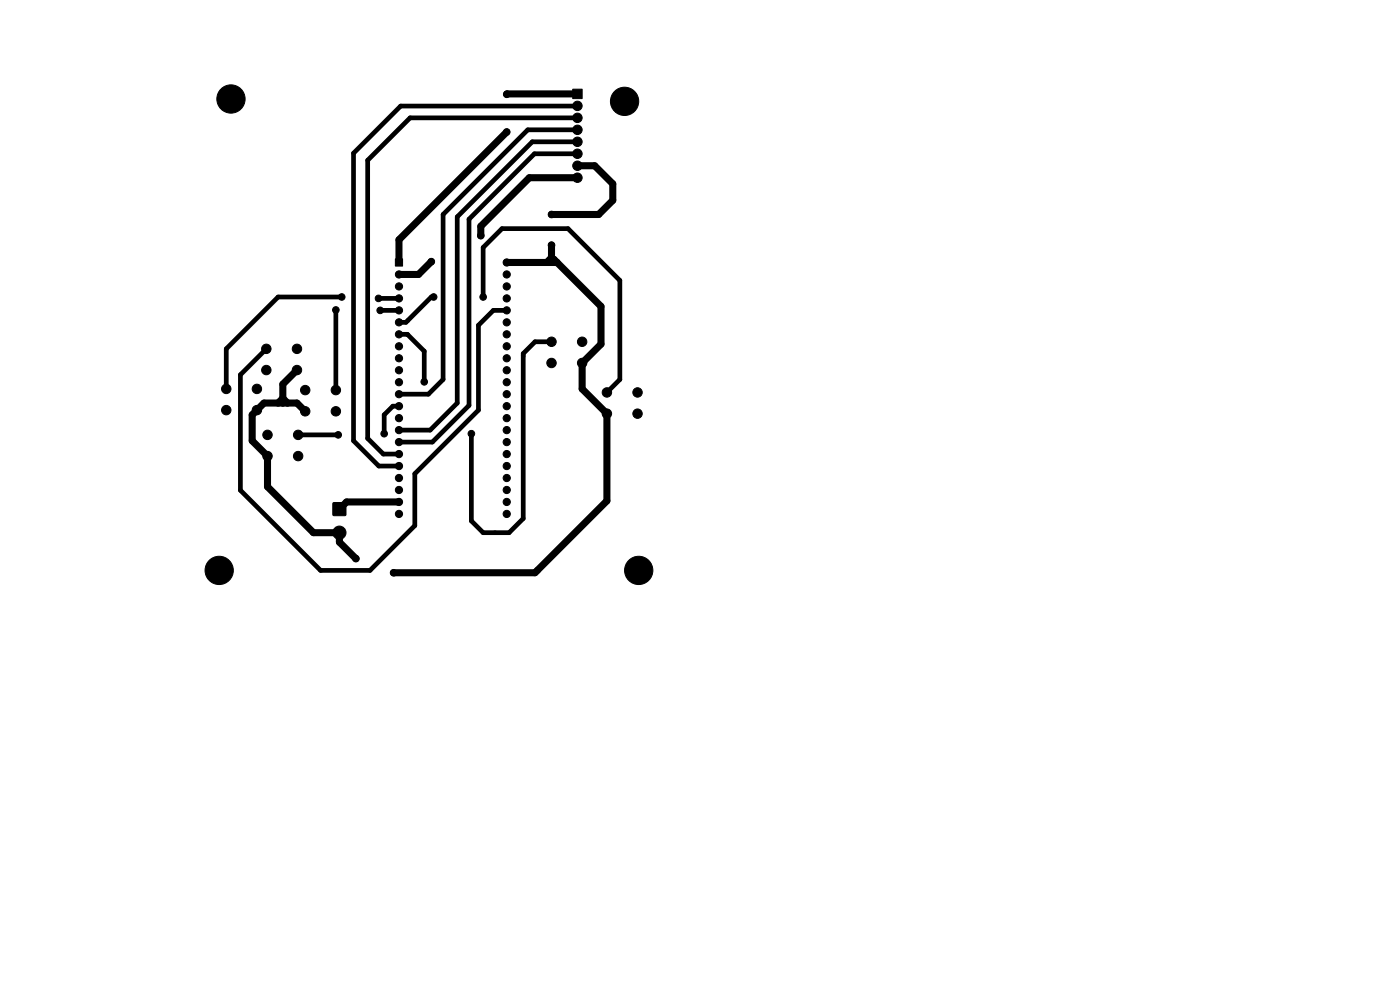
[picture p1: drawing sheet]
<svg xmlns="http://www.w3.org/2000/svg" width="297mm" height="210mm" viewBox="0 0 297 210" stroke-linecap="round" stroke-linejoin="round" font-family="sans-serif">
<g fill="#000" stroke="#000" stroke-width=".21">
<path d="M121.5 18.9h2v2h-2zM83.9 54.9h1.5v1.5h-1.5zM70.7 106.7h2.6v2.6h-2.6z"/>
<circle cx="107.5" cy="20" r=".7"/>
<circle cx="49" cy="21" r="3"/>
<circle cx="107.5" cy="28" r=".7"/>
<circle cx="122.5" cy="25" r="1"/>
<circle cx="122.5" cy="22.5" r="1"/>
<circle cx="122.5" cy="27.5" r="1"/>
<circle cx="122.5" cy="32.6" r="1"/>
<circle cx="122.5" cy="35.2" r="1"/>
<circle cx="122.5" cy="30.1" r="1"/>
<circle cx="122.5" cy="37.7" r="1"/>
<circle cx="132.5" cy="21.5" r="3"/>
<circle cx="84.6" cy="58.2" r=".76"/>
<circle cx="91.5" cy="55.5" r=".7"/>
<circle cx="102" cy="50" r=".7"/>
<circle cx="107.5" cy="58.2" r=".76"/>
<circle cx="107.5" cy="55.7" r=".76"/>
<circle cx="117" cy="52" r=".7"/>
<circle cx="117" cy="45.5" r=".7"/>
<circle cx="56.5" cy="78.5" r="1"/>
<circle cx="56.5" cy="74" r="1"/>
<circle cx="63" cy="78.5" r="1"/>
<circle cx="63" cy="74" r="1"/>
<circle cx="71.2" cy="65.7" r=".7"/>
<circle cx="72.5" cy="63" r=".7"/>
<circle cx="80.3" cy="63.3" r=".7"/>
<circle cx="80.7" cy="65.8" r=".7"/>
<circle cx="84.6" cy="63.3" r=".76"/>
<circle cx="84.6" cy="60.8" r=".76"/>
<circle cx="84.6" cy="76" r=".76"/>
<circle cx="84.6" cy="78.5" r=".76"/>
<circle cx="84.6" cy="73.5" r=".76"/>
<circle cx="84.6" cy="70.9" r=".76"/>
<circle cx="84.6" cy="65.8" r=".76"/>
<circle cx="84.6" cy="68.4" r=".76"/>
<circle cx="92" cy="63" r=".7"/>
<circle cx="102.5" cy="63" r=".7"/>
<circle cx="107.5" cy="70.9" r=".76"/>
<circle cx="107.5" cy="68.4" r=".76"/>
<circle cx="107.5" cy="65.8" r=".76"/>
<circle cx="107.5" cy="63.3" r=".76"/>
<circle cx="107.5" cy="76" r=".76"/>
<circle cx="107.5" cy="78.5" r=".76"/>
<circle cx="107.5" cy="60.8" r=".76"/>
<circle cx="107.5" cy="73.5" r=".76"/>
<circle cx="117" cy="72.5" r="1"/>
<circle cx="117" cy="77" r="1"/>
<circle cx="123.5" cy="72.5" r="1"/>
<circle cx="123.5" cy="77" r="1"/>
<circle cx="48" cy="87" r="1"/>
<circle cx="48" cy="82.5" r="1"/>
<circle cx="54.5" cy="87" r="1"/>
<circle cx="54.5" cy="82.5" r="1"/>
<circle cx="56.7" cy="92.2" r="1"/>
<circle cx="56.7" cy="96.7" r="1"/>
<circle cx="63.2" cy="92.2" r="1"/>
<circle cx="63.2" cy="96.7" r="1"/>
<circle cx="64.7" cy="87.2" r="1"/>
<circle cx="64.7" cy="82.7" r="1"/>
<circle cx="71.2" cy="87.2" r="1"/>
<circle cx="71.2" cy="82.7" r="1"/>
<circle cx="71.7" cy="92.2" r=".7"/>
<circle cx="81.5" cy="92" r=".7"/>
<circle cx="84.6" cy="98.9" r=".76"/>
<circle cx="84.6" cy="91.2" r=".76"/>
<circle cx="84.6" cy="96.3" r=".76"/>
<circle cx="84.6" cy="88.7" r=".76"/>
<circle cx="84.6" cy="86.2" r=".76"/>
<circle cx="84.6" cy="81.1" r=".76"/>
<circle cx="84.6" cy="93.8" r=".76"/>
<circle cx="84.6" cy="83.6" r=".76"/>
<circle cx="90" cy="81" r=".7"/>
<circle cx="100" cy="92" r=".7"/>
<circle cx="107.5" cy="96.3" r=".76"/>
<circle cx="107.5" cy="88.7" r=".76"/>
<circle cx="107.5" cy="86.2" r=".76"/>
<circle cx="107.5" cy="98.9" r=".76"/>
<circle cx="107.5" cy="93.8" r=".76"/>
<circle cx="107.5" cy="83.6" r=".76"/>
<circle cx="107.5" cy="91.2" r=".76"/>
<circle cx="107.5" cy="81.1" r=".76"/>
<circle cx="128.7" cy="83.2" r="1"/>
<circle cx="128.7" cy="87.7" r="1"/>
<circle cx="135.2" cy="83.2" r="1"/>
<circle cx="135.2" cy="87.7" r="1"/>
<circle cx="72" cy="113" r="1.4"/>
<circle cx="75.5" cy="118.5" r=".7"/>
<circle cx="84.6" cy="106.5" r=".76"/>
<circle cx="84.6" cy="103.9" r=".76"/>
<circle cx="84.6" cy="109" r=".76"/>
<circle cx="84.6" cy="101.4" r=".76"/>
<circle cx="107.5" cy="109" r=".76"/>
<circle cx="107.5" cy="103.9" r=".76"/>
<circle cx="107.5" cy="106.5" r=".76"/>
<circle cx="107.5" cy="101.4" r=".76"/>
<circle cx="46.5" cy="121" r="3"/>
<circle cx="83.5" cy="121.5" r=".7"/>
<circle cx="135.5" cy="121" r="3"/>
</g>
<path d="M122.5 19.9l-15 .1M107.5 28l-22.9 22.9v4.8M122.5 35.2h3.7l3.8 3.8v3.5l-3 3h-10M122.5 37.7h-10.2l-10.3 10.3v2M91.5 55.5l-2.7 2.7h-4.2M107.5 55.7h10.7M116 55.7l.7-.7h.8l10 10v8l-4 4v5.5l5.2 5.3v18.5l-15.2 15.2h-30M117 52v3.7M63 78.5l-3 3v4M59 85.5l1-1 1 1M64.8 87.3l-1.8-1.8h-7l-2.5 2.5v5.5l3.2 3.3v6.5l9.8 9.7h5.5v2l3.5 3.5M84.6 106.5h-11.1l-1.5 1.5" fill="none" stroke="#000" stroke-width="1.5"/>
<g fill="none" stroke="#000" stroke-width="1">
<path d="M122.5 27.5h-10.5l-18 18v35l-3.1 3.1h-6.3M122.5 30.1h-9.6l-15.9 15.9v39.5l-5.7 5.7h-6.7M122.5 32.6h-9.1l-13.9 13.9v39.5l-7.8 7.8h-7.1M122.5 25h-35.5l-9 9v59l3.3 3.3h3.3M122.5 22.5h-37.5l-10 10v61l5.4 5.4h4.2M71.3 65.8v17M72.5 63h-13.5l-11 11v8.5M80.3 63.3h4.3M80.7 65.8h3.9M84.6 70.9h1.8l3.6 3.6v6.5M92 63h-.5l-5.4 5.4h-1.5M102.5 63v-10.5l4-4h14l11 11v21l-2.8 2.8"/>
<path d="M107.5 65.8h-2.8l-3.2 3.2v18l-13.5 13.5v11l-9.5 9.5h-10.5l-17-17v-24.5l5.5-5.5M117 72.5h-3.5l-2.5 2.5v35l-3 3h-5.5l-2.5-2.5v-18.5M63.2 92.3h8.5M84.6 86.2h-1.3l-1.8 1.8v4"/>
</g>
</svg>
